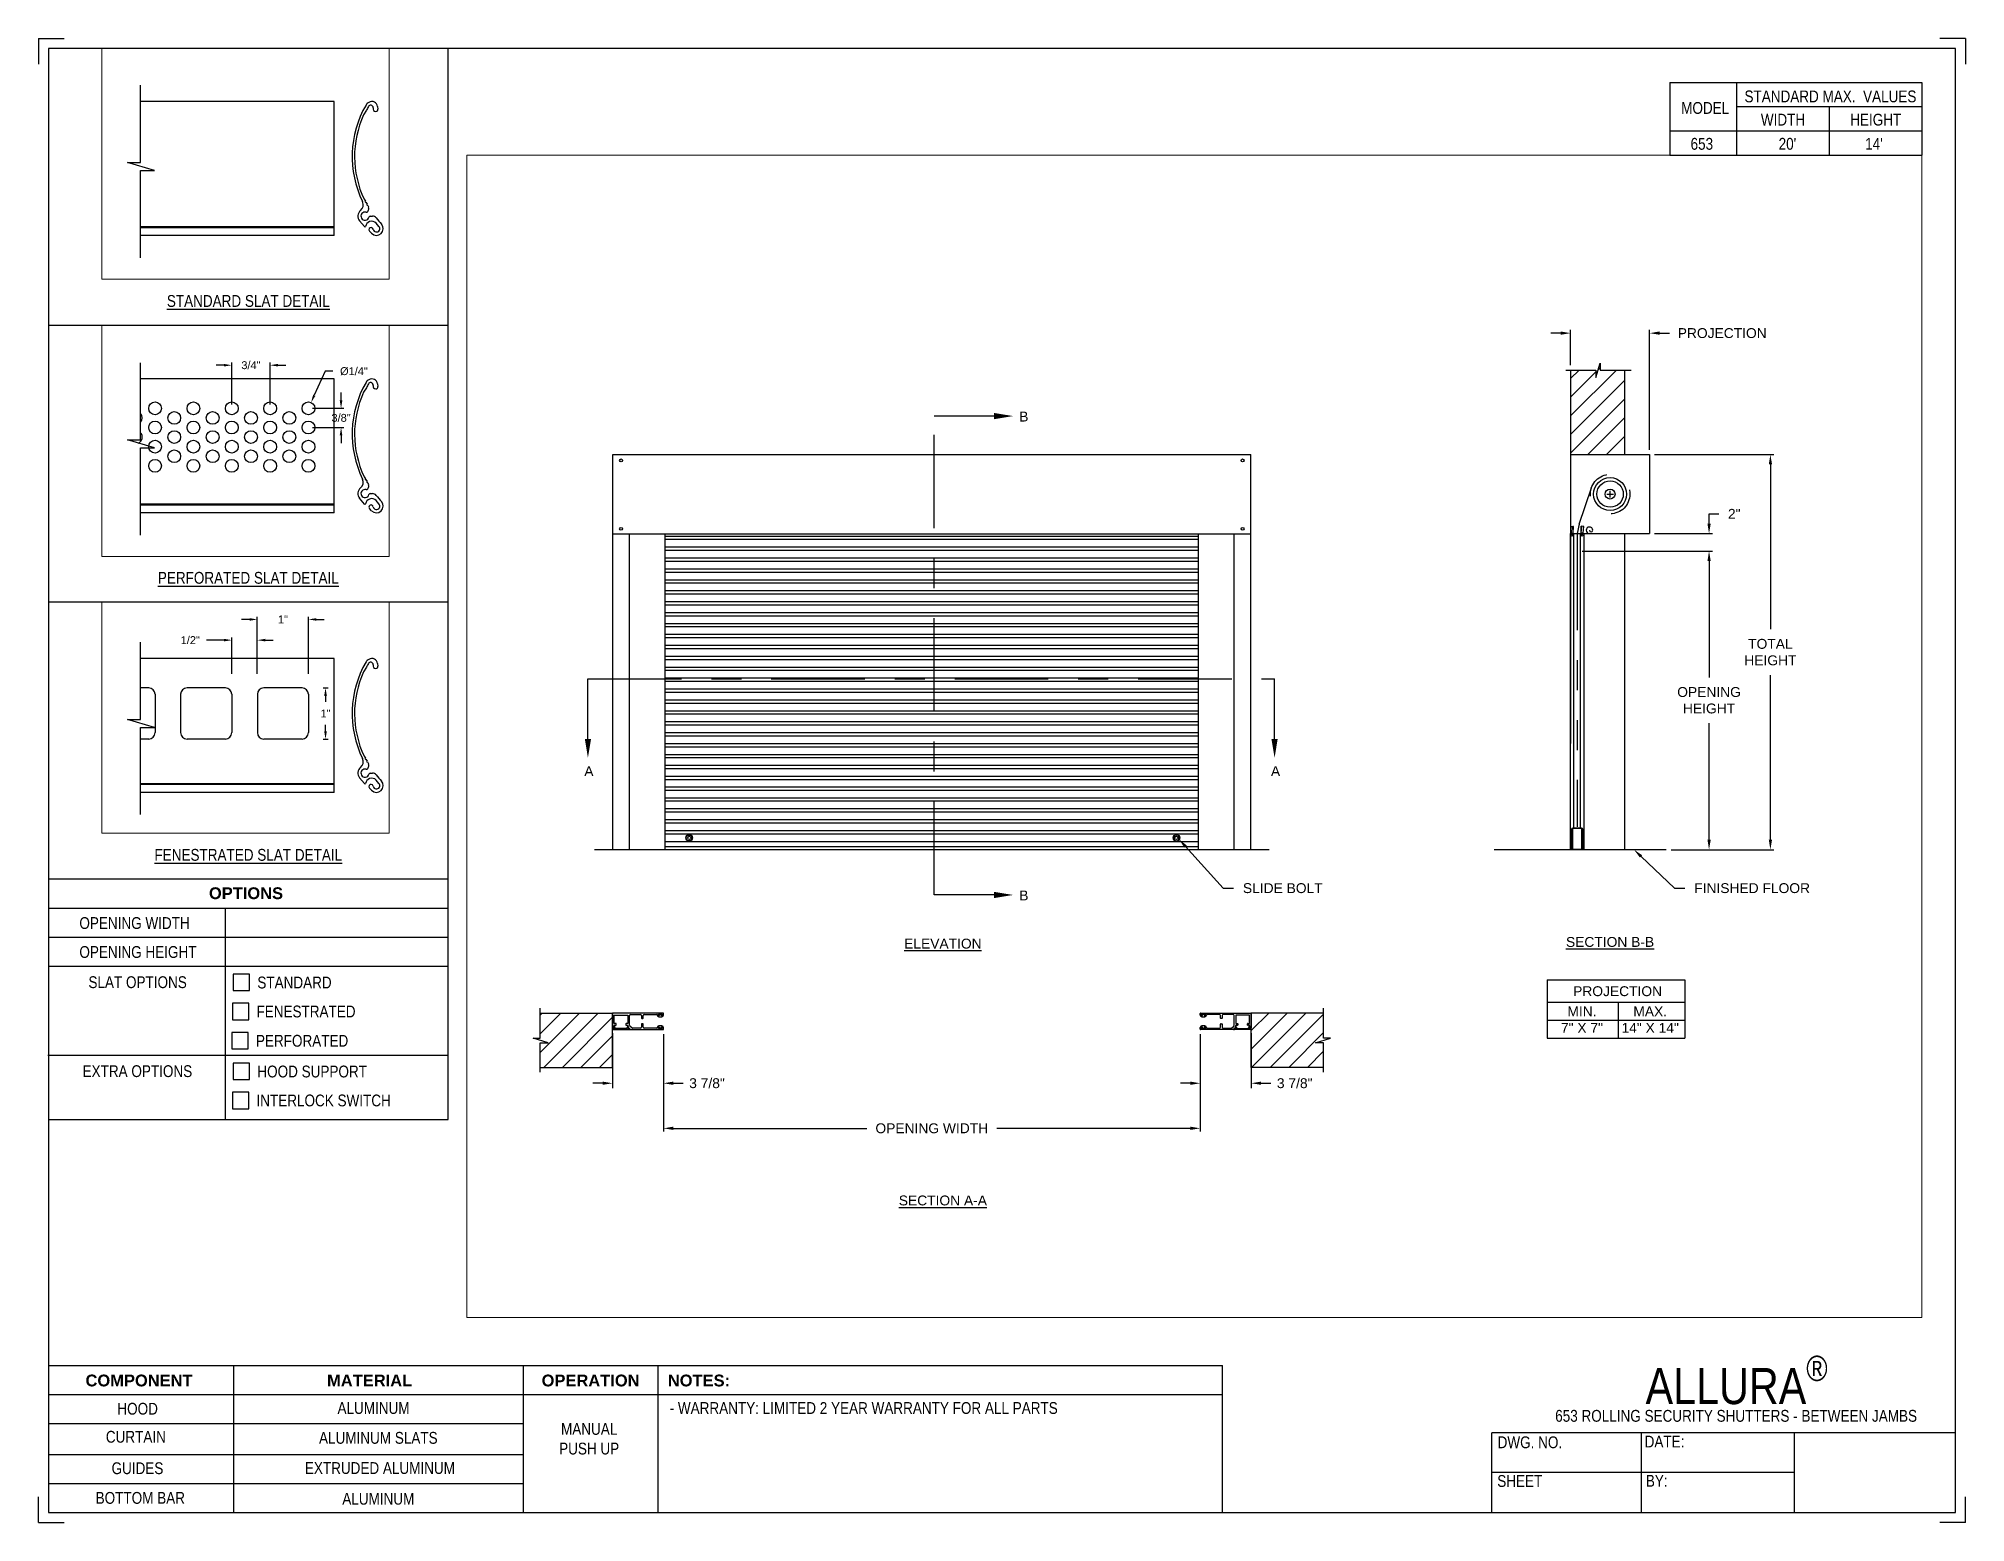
# Paper-space layout '653 PUSH UP' of a CAD drawing. Header units: inches. Extents: x 0.1 to 10.9, y 0.1 to 8.4.
# The model-space entities are those that its viewports show. They can reach past a viewport. Long polylines and large blocks are cut down to what shows.
import ezdxf
from ezdxf import colors
from ezdxf.entities.mleader import LeaderData, LeaderLine
from ezdxf.math import Vec2, Vec3

# ---------------------------------------------------------------- set-up
doc = ezdxf.new("R2010")
doc.units = ezdxf.units.IN
doc.header["$LTSCALE"] = 0.25
doc.header["$MEASUREMENT"] = 0
for name, pattern in [('CENTER', [2, 1.25, -0.25, 0.25, -0.25]), ('HIDDEN', [0.375, 0.25, -0.125]), ('PHANTOM', [2.5, 1.25, -0.25, 0.25, -0.25, 0.25, -0.25])]:
    doc.linetypes.add(name, pattern=pattern)
for name, color, linetype in [('ANNOTATIONS', 1, 'Continuous'), ('DETAILS', 4, 'Continuous'), ('PUSH UP', 7, 'Continuous'), ('SECTION CUTS', 6, 'CENTER'), ('TITLE BLOCK', 7, 'Continuous')]:
    doc.layers.add(name, color=color, linetype=linetype)
doc.styles.add('ARIAL', font='arial.ttf', dxfattribs={"height": 0.09375})
doc.styles.add('CADdetails-DIMENSIONS', font='ARIALN.TTF', dxfattribs={"height": 2.38})
doc.styles.add('ROMANS', font='Romans', dxfattribs={"height": 0.09375})
doc.styles.get("Standard").update_dxf_attribs({"font": 'romans.shx'})
doc.dimstyles.new('STANDARD$0', dxfattribs={"dimtxt": 0.09375, "dimasz": 0.09375, "dimexe": 0.03125, "dimexo": 0.046875, "dimgap": 0.09, "dimtad": 0, "dimtih": 1, "dimtoh": 1, "dimdec": 4, "dimzin": 0, "dimdsep": 46, "dimtxsty": 'ARIAL', "dimcen": 0.09, "dimadec": 0, "dimazin": 0, "dimtfac": 1, "dimtdec": 4, "dimtofl": 0, "dimtmove": 0, "dimatfit": 1, "dimfxl": 1, "dimtolj": 1, "dimtzin": 0, "dimarcsym": 0})
doc.dimstyles.new('STANDARD$3', dxfattribs={"dimtxt": 0.09375, "dimasz": 0.09375, "dimexe": 0.03125, "dimexo": 0.046875, "dimgap": 0.09, "dimtad": 0, "dimdec": 4, "dimzin": 0, "dimdsep": 46, "dimtxsty": 'ROMANS', "dimcen": 0.09, "dimadec": 0, "dimazin": 0, "dimtfac": 1, "dimtdec": 4, "dimtix": 1, "dimtofl": 0, "dimtmove": 0, "dimatfit": 3, "dimfxl": 1, "dimtolj": 1, "dimtzin": 0, "dimarcsym": 0})
pattern_1 = [(45, (-20.54456, 1.53988), (-0.08838835, 0.08838835), [])]

psp = doc.layouts.new('653 PUSH UP')

# ---------------------------------------------------------------- texts
at = {"layer": 'TITLE BLOCK', "attachment_point": 2, "style": 'CADdetails-DIMENSIONS'}
for s, width, insert, char_height in [('MODEL', 0.28815, (9.45, 8.068), 0.0664), ('STANDARD MAX.  VALUES', 1.75949, (10.155, 8.133), 0.06641), ('WIDTH', 0.42908, (9.888, 8.002), 0.0664), ('HEIGHT', 0.42908, (10.41, 8.002), 0.0664), ('\\pxqc;653', 0.29952, (9.431, 7.866), 0.0664)]:
    psp.add_mtext_dynamic_manual_height_columns(s, width=width, gutter_width=1.363, heights=[0], dxfattribs=dict(at, insert=insert, char_height=char_height))
at = {"layer": 'TITLE BLOCK', "style": 'CADdetails-DIMENSIONS'}
for s, insert, char_height, width, attachment_point in [("20'", (9.913, 7.866), 0.0664, 1.75949, 2), ("14'", (10.4, 7.866), 0.0664, 1.75949, 2), ('{\\LSTANDARD SLAT DETAIL}', (1.248, 6.981), 0.06641, 1.75949, 2), ('{\\LPERFORATED SLAT DETAIL}', (1.248, 5.422), 0.06641, 1.75949, 2), ('{\\LFENESTRATED SLAT DETAIL}', (1.248, 3.862), 0.06641, 1.75949, 2), ('{\\fArial|b1|i0|c0|p34;OPTIONS}', (1.235, 3.646), 0.06641, 1.75949, 2), ('OPENING WIDTH', (0.297, 3.478), 0.06641, 1.30693, 1), ('OPENING HEIGHT', (0.297, 3.315), 0.06641, 1.30693, 1), ('SLAT OPTIONS', (0.348, 3.145), 0.06641, 1.30693, 1), ('STANDARD', (1.299, 3.143), 0.0664, 1.23928, 1), ('FENESTRATED', (1.294, 2.98), 0.06641, 1.53035, 1), ('PERFORATED', (1.291, 2.815), 0.0664, 1.53035, 1), ('EXTRA OPTIONS', (0.315, 2.644), 0.06641, 1.30693, 1), ('HOOD SUPPORT', (1.299, 2.642), 0.06641, 1.23928, 1), ('INTERLOCK SWITCH', (1.294, 2.479), 0.06641, 1.53035, 1), ('\\A1;\\pxqc;ALLURA{\\H0.7x;\\S®^ ;}', (10.642, 1.008), 0.20312, 2.03069, 3), ('{\\fArial|b1|i0|c0|p34;COMPONENT}', (0.633, 0.902), 0.06641, 1.75949, 2), ('{\\fArial|b1|i0|c0|p34;MATERIAL}', (1.931, 0.902), 0.06641, 1.75949, 2), ('{\\fArial|b1|i0|c0|p34;OPERATION}', (3.175, 0.902), 0.06641, 1.75949, 2), ('{\\fArial|b1|i0|c0|p34;NOTES:}', (3.785, 0.902), 0.06641, 1.75949, 2), ('HOOD', (0.625, 0.743), 0.0664, 1.75949, 2), ('ALUMINUM', (1.953, 0.747), 0.0664, 1.75949, 2), ('\\pxql,t2;- WARRANTY: LIMITED 2 YEAR WARRANTY FOR ALL PARTS', (5.176, 0.747), 0.06641, 3.11182, 2), ('653 ROLLING SECURITY SHUTTERS - BETWEEN JAMBS', (9.624, 0.703), 0.06641, 2.79915, 2), ('CURTAIN', (0.615, 0.585), 0.0664, 1.75949, 2), ('ALUMINUM SLATS', (1.98, 0.579), 0.06641, 1.75949, 2), ('\\pxqc;\\PMANUAL PUSH UP', (3.167, 0.74), 0.06641, 0.40286, 2), ('DWG. NO.', (8.463, 0.554), 0.0664, 1.75949, 2), ('DATE:', (9.221, 0.558), 0.0664, 1.75949, 2), ('GUIDES', (0.624, 0.408), 0.0664, 1.75949, 2), ('EXTRUDED ALUMINUM', (1.989, 0.409), 0.06641, 1.75949, 2), ('SHEET', (8.406, 0.336), 0.0664, 1.75949, 2), ('BY:', (9.177, 0.337), 0.0664, 1.75949, 2), ('BOTTOM BAR', (0.64, 0.241), 0.0664, 1.75949, 2), ('ALUMINUM', (1.98, 0.236), 0.0664, 1.75949, 2)]:
    psp.add_mtext(s, dxfattribs=dict(at, insert=insert, char_height=char_height, width=width, attachment_point=attachment_point))

msp = doc.modelspace()

# ---------------------------------------------------------------- texts
at = {"layer": 'ANNOTATIONS', "char_height": 0.09375, "attachment_point": 2, "style": 'ARIAL'}
for s, insert, width in [('{\\LELEVATION}', (179.55534, 257.94019), 3.0834986), ('{\\LSECTION B-B}', (185.88675, 257.95615), 1.3823677), ('{\\LSECTION A-A}', (179.55534, 255.50236), 1.3823677)]:
    msp.add_mtext(s, dxfattribs=dict(at, insert=insert, width=width))
for s, width, insert in [('PROJECTION ', 1.7594917, (185.9582, 257.48874)), ('MIN.\\P7" X 7" ', 0.6711642, (185.62007, 257.29675)), ('MAX.\\P14" X 14"', 0.6567117, (186.2675, 257.29675))]:
    msp.add_mtext_dynamic_manual_height_columns(s, width=width, gutter_width=1.36268, heights=[0], dxfattribs=dict(at, insert=insert))
at = {"layer": 'SECTION CUTS', "style": 'ARIAL'}
for s, p in [('B', (180.27982, 262.8493)), ('A', (176.15249, 259.48367)), ('A', (182.66845, 259.48367)), ('B', (180.27982, 258.30357))]:
    msp.add_text(s, height=0.09375, dxfattribs=at).set_placement(p)

# ---------------------------------------------------------------- blocks, each defined once
blk = doc.blocks.new('*D5')
at = {"layer": 'ANNOTATIONS', "color": 0, "lineweight": -2, "transparency": 16777216}
for p, q in [((181.997, 257.035), (181.997, 256.521)), ((182.481, 257.044), (182.481, 256.521)), ((181.903, 256.568), (181.809, 256.568)), ((182.575, 256.568), (182.669, 256.568))]:
    blk.add_line(p, q, dxfattribs=at)
at = {"layer": 'ANNOTATIONS', "color": 0, "transparency": 16777216}
for points in [[(181.903, 256.584), (181.903, 256.553), (181.997, 256.568)], [(182.575, 256.584), (182.575, 256.553), (182.481, 256.568)]]:
    blk.add_solid(points, dxfattribs=at)
at = {"layer": 'defpoints', "color": 0, "transparency": 16777216}
for p in [(181.997, 257.082), (182.481, 257.091), (182.481, 256.568)]:
    blk.add_point(p, dxfattribs=at)
at = {"layer": 'ANNOTATIONS', "color": 0, "transparency": 16777216, "insert": (182.894, 256.568), "char_height": 0.0938, "attachment_point": 5, "style": 'ARIAL'}
blk.add_mtext('\\A1;3 7/8"', dxfattribs=at)
blk = doc.blocks.new('*D6')
at = {"layer": 'ANNOTATIONS', "color": 0, "lineweight": -2, "transparency": 16777216}
for p, q in [((176.42, 257.044), (176.42, 256.521)), ((176.904, 257.035), (176.904, 256.521)), ((176.326, 256.568), (176.232, 256.568)), ((176.998, 256.568), (177.092, 256.568))]:
    blk.add_line(p, q, dxfattribs=at)
at = {"layer": 'ANNOTATIONS', "color": 0, "transparency": 16777216}
for points in [[(176.326, 256.584), (176.326, 256.553), (176.42, 256.568)], [(176.998, 256.584), (176.998, 256.553), (176.904, 256.568)]]:
    blk.add_solid(points, dxfattribs=at)
at = {"layer": 'defpoints', "color": 0, "transparency": 16777216}
for p in [(176.42, 257.091), (176.904, 257.082), (176.904, 256.568)]:
    blk.add_point(p, dxfattribs=at)
at = {"layer": 'ANNOTATIONS', "color": 0, "transparency": 16777216, "insert": (177.317, 256.568), "char_height": 0.0938, "attachment_point": 5, "style": 'ARIAL'}
blk.add_mtext('\\A1;3 7/8"', dxfattribs=at)
blk = doc.blocks.new('*D7')
at = {"layer": 'ANNOTATIONS', "color": 0, "lineweight": -2, "transparency": 16777216}
for p, q in [((185.418, 263.688), (185.325, 263.688)), ((185.512, 263.384), (185.512, 263.72)), ((186.262, 262.582), (186.262, 263.72)), ((186.356, 263.688), (186.45, 263.688))]:
    blk.add_line(p, q, dxfattribs=at)
at = {"layer": 'ANNOTATIONS', "color": 0, "transparency": 16777216}
for points in [[(185.418, 263.704), (185.418, 263.673), (185.512, 263.688)], [(186.356, 263.704), (186.356, 263.673), (186.262, 263.688)]]:
    blk.add_solid(points, dxfattribs=at)
at = {"layer": 'defpoints', "color": 0, "transparency": 16777216}
for p in [(186.262, 263.688), (185.512, 263.337), (186.262, 262.535)]:
    blk.add_point(p, dxfattribs=at)
at = {"layer": 'ANNOTATIONS', "color": 0, "transparency": 16777216, "insert": (186.951, 263.688), "char_height": 0.09375, "attachment_point": 5, "style": 'ARIAL'}
blk.add_mtext('\\A1;PROJECTION', dxfattribs=at)
blk = doc.blocks.new('*D8')
at = {"layer": 'ANNOTATIONS', "color": 0, "lineweight": -2, "transparency": 16777216}
for p, q in [((185.622, 261.62), (186.858, 261.62)), ((186.826, 261.526), (186.826, 260.42)), ((186.826, 258.879), (186.826, 259.985)), ((186.465, 258.785), (186.858, 258.785))]:
    blk.add_line(p, q, dxfattribs=at)
at = {"layer": 'ANNOTATIONS', "color": 0, "transparency": 16777216}
for points in [[(186.811, 261.526), (186.842, 261.526), (186.826, 261.62)], [(186.811, 258.879), (186.842, 258.879), (186.826, 258.785)]]:
    blk.add_solid(points, dxfattribs=at)
at = {"layer": 'defpoints', "color": 0, "transparency": 16777216}
for p in [(185.575, 261.62), (186.826, 261.62), (186.418, 258.785)]:
    blk.add_point(p, dxfattribs=at)
at = {"layer": 'ANNOTATIONS', "color": 0, "transparency": 16777216, "insert": (186.826, 260.203), "char_height": 0.09375, "attachment_point": 5, "style": 'ARIAL'}
blk.add_mtext('\\A1;OPENING \\PHEIGHT', dxfattribs=at)
blk = doc.blocks.new('*D9')
at = {"layer": 'ANNOTATIONS', "color": 0, "lineweight": -2, "transparency": 16777216}
for p, q in [((186.309, 262.535), (187.44, 262.535)), ((187.408, 262.442), (187.408, 260.878)), ((187.408, 258.879), (187.408, 260.443)), ((186.465, 258.785), (187.44, 258.785))]:
    blk.add_line(p, q, dxfattribs=at)
at = {"layer": 'ANNOTATIONS', "color": 0, "transparency": 16777216}
for points in [[(187.393, 262.442), (187.424, 262.442), (187.408, 262.535)], [(187.393, 258.879), (187.424, 258.879), (187.408, 258.785)]]:
    blk.add_solid(points, dxfattribs=at)
at = {"layer": 'defpoints', "color": 0, "transparency": 16777216}
for p in [(186.262, 262.535), (186.418, 258.785), (187.408, 258.785)]:
    blk.add_point(p, dxfattribs=at)
at = {"layer": 'ANNOTATIONS', "color": 0, "transparency": 16777216, "insert": (187.408, 260.66), "char_height": 0.0938, "attachment_point": 5, "style": 'ARIAL'}
blk.add_mtext('\\A1;TOTAL\\PHEIGHT', dxfattribs=at)
blk = doc.blocks.new('*D10')
at = {"layer": 'ANNOTATIONS', "color": 0, "lineweight": -2, "transparency": 16777216}
for p, q in [((186.826, 261.879), (186.826, 261.973)), ((186.826, 261.973), (186.92, 261.973)), ((186.309, 261.785), (186.858, 261.785)), ((186.309, 261.62), (186.858, 261.62)), ((186.826, 261.526), (186.826, 261.432))]:
    blk.add_line(p, q, dxfattribs=at)
at = {"layer": 'ANNOTATIONS', "color": 0, "transparency": 16777216}
for points in [[(186.811, 261.879), (186.842, 261.879), (186.826, 261.785)], [(186.811, 261.526), (186.842, 261.526), (186.826, 261.62)]]:
    blk.add_solid(points, dxfattribs=at)
at = {"layer": 'defpoints', "color": 0, "transparency": 16777216}
for p in [(186.262, 261.785), (186.262, 261.62), (186.826, 261.62)]:
    blk.add_point(p, dxfattribs=at)
at = {"layer": 'ANNOTATIONS', "color": 0, "transparency": 16777216, "insert": (187.065, 261.973), "char_height": 0.0938, "attachment_point": 5, "style": 'ARIAL'}
blk.add_mtext('\\A1;2"', dxfattribs=at)
blk = doc.blocks.new('*D11')
at = {"layer": 'ANNOTATIONS', "color": 0, "lineweight": -2, "transparency": 16777216}
for p, q in [((176.904, 256.521), (176.904, 256.109)), ((181.997, 256.521), (181.997, 256.109)), ((176.998, 256.14), (178.834, 256.14)), ((181.903, 256.14), (180.067, 256.14))]:
    blk.add_line(p, q, dxfattribs=at)
at = {"layer": 'ANNOTATIONS', "color": 0, "transparency": 16777216}
for points in [[(176.998, 256.156), (176.998, 256.125), (176.904, 256.14)], [(181.903, 256.156), (181.903, 256.125), (181.997, 256.14)]]:
    blk.add_solid(points, dxfattribs=at)
at = {"layer": 'defpoints', "color": 0, "transparency": 16777216}
for p in [(176.904, 256.568), (181.997, 256.568), (181.997, 256.14)]:
    blk.add_point(p, dxfattribs=at)
at = {"layer": 'ANNOTATIONS', "color": 0, "transparency": 16777216, "insert": (179.45, 256.14), "char_height": 0.09375, "attachment_point": 5, "style": 'ARIAL'}
blk.add_mtext('\\A1;OPENING WIDTH', dxfattribs=at)
blk = doc.blocks.new('*D41')
at = {"layer": 'ANNOTATIONS', "color": 0, "lineweight": -2, "transparency": 16777216}
for p, q in [((172.83, 258.531), (172.702, 258.245)), ((172.924, 258.531), (172.83, 258.531))]:
    blk.add_line(p, q, dxfattribs=at)
at = {"layer": 'ANNOTATIONS', "color": 0, "transparency": 16777216}
blk.add_solid([(172.688, 258.251), (172.716, 258.239), (172.664, 258.159)], dxfattribs=at)
at = {"layer": 'defpoints', "color": 0, "transparency": 16777216}
for p in [(172.602, 258.02), (172.664, 258.159)]:
    blk.add_point(p, dxfattribs=at)
at = {"layer": 'ANNOTATIONS', "color": 0, "transparency": 16777216, "insert": (173.174, 258.531), "char_height": 0.09375, "attachment_point": 5, "style": 'ARIAL'}
blk.add_mtext('\\A1;%%C1/4"', dxfattribs=at)
blk = doc.blocks.new('*D42')
at = {"layer": 'ANNOTATIONS', "color": 0, "lineweight": -2, "transparency": 16777216}
for p, q in [((171.626, 258.603), (171.533, 258.603)), ((171.72, 258.137), (171.72, 258.635)), ((172.176, 258.137), (172.176, 258.635)), ((172.27, 258.603), (172.364, 258.603))]:
    blk.add_line(p, q, dxfattribs=at)
at = {"layer": 'ANNOTATIONS', "color": 0, "transparency": 16777216}
for points in [[(171.626, 258.619), (171.626, 258.588), (171.72, 258.603)], [(172.27, 258.619), (172.27, 258.588), (172.176, 258.603)]]:
    blk.add_solid(points, dxfattribs=at)
at = {"layer": 'defpoints', "color": 0, "transparency": 16777216}
for p in [(171.72, 258.603), (171.72, 258.09), (172.176, 258.09)]:
    blk.add_point(p, dxfattribs=at)
at = {"layer": 'ANNOTATIONS', "color": 0, "transparency": 16777216, "insert": (171.948, 258.603), "char_height": 0.0938, "attachment_point": 5, "style": 'ARIAL'}
blk.add_mtext('\\A1;3/4"', dxfattribs=at)
blk = doc.blocks.new('*D43')
at = {"layer": 'ANNOTATIONS', "color": 0, "lineweight": -2, "transparency": 16777216}
for p, q in [((173.021, 258.184), (173.021, 258.277)), ((172.68, 258.09), (173.052, 258.09)), ((172.68, 257.862), (173.052, 257.862)), ((173.021, 257.768), (173.021, 257.674))]:
    blk.add_line(p, q, dxfattribs=at)
at = {"layer": 'ANNOTATIONS', "color": 0, "transparency": 16777216}
for points in [[(173.005, 258.184), (173.036, 258.184), (173.021, 258.09)], [(173.005, 257.768), (173.036, 257.768), (173.021, 257.862)]]:
    blk.add_solid(points, dxfattribs=at)
at = {"layer": 'defpoints', "color": 0, "transparency": 16777216}
for p in [(172.633, 258.09), (172.633, 257.862), (173.021, 257.862)]:
    blk.add_point(p, dxfattribs=at)
at = {"layer": 'ANNOTATIONS', "color": 0, "transparency": 16777216, "insert": (173.021, 257.976), "char_height": 0.0938, "attachment_point": 5, "style": 'ARIAL'}
blk.add_mtext('\\A1;3/8"', dxfattribs=at)
blk = doc.blocks.new('*D44')
at = {"layer": 'ANNOTATIONS', "color": 0, "lineweight": -2, "transparency": 16777216}
for p, q in [((171.72, 260.884), (171.72, 261.317)), ((172.024, 260.884), (172.024, 261.317)), ((171.626, 261.286), (171.42, 261.286)), ((172.118, 261.286), (172.212, 261.286))]:
    blk.add_line(p, q, dxfattribs=at)
at = {"layer": 'ANNOTATIONS', "color": 0, "transparency": 16777216}
for points in [[(171.626, 261.302), (171.626, 261.271), (171.72, 261.286)], [(172.118, 261.302), (172.118, 261.271), (172.024, 261.286)]]:
    blk.add_solid(points, dxfattribs=at)
at = {"layer": 'defpoints', "color": 0, "transparency": 16777216}
for p in [(172.024, 261.286), (171.72, 260.837), (172.024, 260.837)]:
    blk.add_point(p, dxfattribs=at)
at = {"layer": 'ANNOTATIONS', "color": 0, "transparency": 16777216, "insert": (171.226, 261.286), "char_height": 0.0938, "attachment_point": 5, "style": 'ARIAL'}
blk.add_mtext('\\A1;1/2"', dxfattribs=at)
blk = doc.blocks.new('*D45')
at = {"layer": 'ANNOTATIONS', "color": 0, "lineweight": -2, "transparency": 16777216}
for p, q in [((172.808, 260.717), (172.867, 260.717)), ((172.836, 260.623), (172.836, 260.55)), ((172.836, 260.202), (172.836, 260.276)), ((172.808, 260.109), (172.867, 260.109))]:
    blk.add_line(p, q, dxfattribs=at)
at = {"layer": 'ANNOTATIONS', "color": 0, "transparency": 16777216}
for points in [[(172.82, 260.623), (172.852, 260.623), (172.836, 260.717)], [(172.82, 260.202), (172.852, 260.202), (172.836, 260.109)]]:
    blk.add_solid(points, dxfattribs=at)
at = {"layer": 'defpoints', "color": 0, "transparency": 16777216}
for p in [(172.761, 260.717), (172.761, 260.109), (172.836, 260.109)]:
    blk.add_point(p, dxfattribs=at)
at = {"layer": 'ANNOTATIONS', "color": 0, "transparency": 16777216, "insert": (172.836, 260.413), "char_height": 0.0938, "attachment_point": 5, "style": 'ARIAL'}
blk.add_mtext('\\A1;1"', dxfattribs=at)
blk = doc.blocks.new('*D46')
at = {"layer": 'ANNOTATIONS', "color": 0, "lineweight": -2, "transparency": 16777216}
for p, q in [((171.931, 261.533), (171.837, 261.533)), ((172.024, 260.884), (172.024, 261.564)), ((172.633, 260.884), (172.633, 261.564)), ((172.727, 261.533), (172.82, 261.533))]:
    blk.add_line(p, q, dxfattribs=at)
at = {"layer": 'ANNOTATIONS', "color": 0, "transparency": 16777216}
for points in [[(171.931, 261.548), (171.931, 261.517), (172.024, 261.533)], [(172.727, 261.548), (172.727, 261.517), (172.633, 261.533)]]:
    blk.add_solid(points, dxfattribs=at)
at = {"layer": 'defpoints', "color": 0, "transparency": 16777216}
for p in [(172.633, 261.533), (172.024, 260.837), (172.633, 260.837)]:
    blk.add_point(p, dxfattribs=at)
at = {"layer": 'ANNOTATIONS', "color": 0, "transparency": 16777216, "insert": (172.329, 261.533), "char_height": 0.0938, "attachment_point": 5, "style": 'ARIAL'}
blk.add_mtext('\\A1;1"', dxfattribs=at)

# ---------------------------------------------------------------- dimensions: what is measured, and where the dimension line sits
at = {"layer": 'ANNOTATIONS'}
for base, p1, p2, text, picture, middle in [((186.26216, 263.68833), (185.51216, 263.33732), (186.26216, 262.53544), 'PROJECTION', '*D7', (186.95127, 263.68833)), ((181.99667, 256.14036), (176.90417, 256.56818), (181.99667, 256.56818), 'OPENING WIDTH', '*D11', (179.45042, 256.14036))]:
    dim = msp.add_linear_dim(base=base, p1=p1, p2=p2, text=text, dimstyle='STANDARD$0', dxfattribs=at)
    dim.commit()
    dim.dimension.update_dxf_attribs({"geometry": picture, "text_midpoint": middle})
for base, p1, p2, text, picture, middle in [((187.40847, 258.78544), (186.26216, 262.53544), (186.41841, 258.78544), 'TOTAL\\PHEIGHT', '*D9', (187.40847, 260.66044)), ((186.82635, 261.61964), (186.26216, 261.78544), (186.26216, 261.61964), '2"', '*D10', (187.06478, 261.97294))]:
    dim = msp.add_linear_dim(base=base, p1=p1, p2=p2, angle=90, text=text, dimstyle='STANDARD$0', dxfattribs=at)
    dim.commit()
    dim.dimension.update_dxf_attribs({"geometry": picture, "text_midpoint": middle, "dimtype": 160})
for base, p1, p2, text, override, picture, middle in [((172.63284, 261.53256), (172.02432, 260.83713), (172.63284, 260.83713), '1"', {"dimlunit": 4, "dimarcsym": 1}, '*D46', (172.32858, 261.53256)), ((171.72007, 258.60334), (172.17645, 258.08989), (171.72007, 258.08989), '3/4"', {"dimtih": 1, "dimtoh": 1, "dimlunit": 4, "dimpost": '', "dimtxsty": 'ARIAL', "dimarcsym": 1}, '*D42', (171.94826, 258.60334)), ((176.90417, 256.56818), (176.41984, 257.09055), (176.90417, 257.0818), '3 7/8"', {"dimexe": 0.046875, "dimgap": 0.0625, "dimlunit": 4, "dimtxsty": 'ARIAL', "dimcen": 0.089844, "dimatfit": 0, "dimfxl": 0.18, "dimfrac": 2}, '*D6', (177.31724, 256.56818)), ((182.481, 256.56818), (181.99667, 257.0818), (182.481, 257.09055), '3 7/8"', {"dimexe": 0.046875, "dimgap": 0.0625, "dimlunit": 4, "dimtxsty": 'ARIAL', "dimcen": 0.089844, "dimatfit": 0, "dimfxl": 0.18, "dimfrac": 2}, '*D5', (182.89408, 256.56818))]:
    dim = msp.add_linear_dim(base=base, p1=p1, p2=p2, text=text, dimstyle='STANDARD$0', override=override, dxfattribs=at)
    dim.commit()
    dim.dimension.update_dxf_attribs({"geometry": picture, "text_midpoint": middle})
dim = msp.add_linear_dim(base=(186.82635, 261.61964), p1=(186.41841, 258.78544), p2=(185.57466, 261.61964), angle=90, text='OPENING \\PHEIGHT', dimstyle='STANDARD$0', dxfattribs=at)
dim.commit()
dim.dimension.update_dxf_attribs({"geometry": '*D8', "text_midpoint": (186.82635, 260.20254)})
dim = msp.add_linear_dim(base=(172.02432, 261.28619), p1=(171.72007, 260.83713), p2=(172.02432, 260.83713), text='1/2"', dimstyle='STANDARD$0', override={"dimlunit": 4, "dimarcsym": 1}, dxfattribs=at)
dim.commit()
dim.dimension.update_dxf_attribs({"geometry": '*D44', "text_midpoint": (171.22608, 261.28619), "dimtype": 160})
for base, p1, p2, text, override, picture, middle in [((172.83598, 260.10867), (172.76106, 260.71718), (172.76106, 260.10867), '1"', {"dimlunit": 4, "dimarcsym": 1}, '*D45', (172.83598, 260.41293)), ((173.02051, 257.8617), (172.63284, 258.08989), (172.63284, 257.8617), '3/8"', {"dimtih": 1, "dimtoh": 1, "dimlunit": 4, "dimtxsty": 'ARIAL', "dimtix": 0, "dimarcsym": 1}, '*D43', (173.02051, 257.97579))]:
    dim = msp.add_linear_dim(base=base, p1=p1, p2=p2, angle=90, text=text, dimstyle='STANDARD$0', override=override, dxfattribs=at)
    dim.commit()
    dim.dimension.update_dxf_attribs({"geometry": picture, "text_midpoint": middle, "dimtype": 160})
dim = msp.add_diameter_dim_2p(p1=(172.60177, 258.02046), p2=(172.66391, 258.15932), text='%%C1/4"', dimstyle='STANDARD$3', override={"dimtih": 1, "dimtoh": 1, "dimlunit": 4, "dimtxsty": 'ARIAL', "dimcen": 0, "dimarcsym": 1}, dxfattribs=at)
dim.commit()
dim.dimension.update_dxf_attribs({"geometry": '*D41', "text_midpoint": (173.17351, 258.53107), "dimtype": 163})

# ---------------------------------------------------------------- hatches: boundary and pattern name
at = {"layer": 'PUSH UP', "linetype": 'Continuous'}
h = msp.add_hatch(dxfattribs=at)
h.set_pattern_fill('ANSI31', color=256, style=0)
h.set_pattern_definition([(45, (-19.41087, 1.23434), (-0.088388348, 0.088388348), [])])
h.paths.add_polyline_path([(186.02778, 263.80257), (186.02778, 263.33732), (185.79129, 263.33732), (185.79129, 263.40197), (185.75287, 263.26862), (185.75287, 263.33732), (185.51216, 263.33732), (185.51216, 263.98686)])
h.paths.add_polyline_path([(185.51216, 263.98686), (185.51216, 262.53544), (186.02778, 262.53544), (186.02778, 263.78881), (186.02778, 263.80257)])
at = {"layer": 'PUSH UP'}
h = msp.add_hatch(dxfattribs=at)
h.set_pattern_fill('ANSI31', color=256, style=0)
h.set_pattern_definition(pattern_1)
h.paths.add_polyline_path([(176.41982, 257.23428), (175.73232, 257.23428), (175.73232, 256.99708), (175.66821, 256.99708), (175.81028, 256.95018), (175.73232, 256.95018), (175.73232, 256.71866), (176.41982, 256.71866), (176.41982, 256.88116)])
at = {"layer": 'PUSH UP', "linetype": 'Continuous'}
h = msp.add_hatch(dxfattribs=at)
h.set_pattern_fill('ANSI31', color=256, scale=0.499954, angle=90, style=0)
h.set_pattern_definition([(45, (183.145093, 252.82336), (0.04419013, -0.04419013), [])])
edge = h.paths.add_edge_path(flags=0)
edge.add_arc((176.44734, 257.10469), 0.00937, 485.092719, 612.895365)
edge.add_arc((176.44421, 257.09454), 0.00125, 360, 432.895365, ccw=False)
edge.add_line((176.44546, 257.09454), (176.44546, 257.0893))
edge.add_arc((176.44796, 257.0893), 0.0025, 180, 270)
edge.add_line((176.44796, 257.0868), (176.5542, 257.0868))
edge.add_arc((176.5542, 257.0893), 0.0025, 270, 360)
edge.add_line((176.5567, 257.0893), (176.5567, 257.09454))
edge.add_arc((176.55795, 257.09454), 0.00125, 107.104635, 180, ccw=False)
edge.add_arc((176.55483, 257.10469), 0.00937, 287.104635, 414.907281)
edge.add_arc((176.56202, 257.11492), 0.00312, 54.907281, 234.907281, ccw=False)
edge.add_arc((176.55483, 257.10469), 0.01562, 303.748989, 414.907281, ccw=False)
edge.add_arc((176.5642, 257.09066), 0.00125, 483.748989, 540)
edge.add_line((176.56295, 257.09066), (176.56295, 257.0893))
edge.add_arc((176.56545, 257.0893), 0.0025, 180, 270)
edge.add_line((176.56545, 257.0868), (176.57858, 257.0868))
edge.add_arc((176.57858, 257.08555), 0.00125, 360, 450, ccw=False)
edge.add_line((176.57983, 257.08555), (176.57983, 257.0793))
edge.add_arc((176.57858, 257.0793), 0.00125, 270, 360, ccw=False)
edge.add_line((176.57858, 257.07805), (176.42359, 257.07805))
edge.add_arc((176.42359, 257.0793), 0.00125, 180, 270, ccw=False)
edge.add_line((176.42234, 257.0793), (176.42234, 257.08555))
edge.add_arc((176.42359, 257.08555), 0.00125, 450, 540, ccw=False)
edge.add_line((176.42359, 257.0868), (176.43672, 257.0868))
edge.add_arc((176.43672, 257.0893), 0.0025, 270, 360)
edge.add_line((176.43922, 257.0893), (176.43922, 257.09066))
edge.add_arc((176.43797, 257.09066), 0.00125, 360, 416.251011)
edge.add_arc((176.44734, 257.10469), 0.01562, 125.092719, 236.251011, ccw=False)
edge.add_arc((176.44015, 257.11492), 0.00312, 305.092719, 485.092719, ccw=False)
at = {"layer": 'PUSH UP'}
h = msp.add_hatch(dxfattribs=at)
h.set_pattern_fill('ANSI31', color=256, style=0)
h.set_pattern_definition(pattern_1)
h.paths.add_polyline_path([(183.23261, 256.99708), (183.1685, 256.99708), (183.1685, 257.23428), (182.481, 257.23428), (182.481, 256.71866), (182.49918, 256.71866), (183.1685, 256.71866), (183.1685, 256.95018), (183.09054, 256.95018)])

# ---------------------------------------------------------------- linework, layer by layer
at = {"layer": 'ANNOTATIONS'}
for p, q in [((185.2895, 257.54817), (185.2895, 256.9968)), ((185.2895, 257.54817), (186.59727, 257.54817)), ((186.59727, 257.54817), (186.59727, 256.9968)), ((185.2895, 257.3367), (186.59727, 257.3367)), ((185.96236, 257.3367), (185.96236, 256.9968)), ((185.2895, 257.16675), (186.59727, 257.16675)), ((176.90417, 257.03492), (176.90417, 256.5213)), ((181.99667, 257.03492), (181.99667, 256.5213)), ((185.2895, 256.9968), (186.59727, 256.9968))]:
    msp.add_line(p, q, dxfattribs=at)
for points in [[(176.99792, 256.5838), (176.99792, 256.55255), (176.90417, 256.56818)], [(181.90292, 256.5838), (181.90292, 256.55255), (181.99667, 256.56818)]]:
    msp.add_solid(points, dxfattribs=at)
at = {"layer": 'DETAILS', "linetype": 'Continuous'}
for p, q in [((170.63418, 260.34139), (170.63418, 261.26152)), ((172.9371, 261.06769), (170.63418, 261.06769)), ((172.9371, 259.47338), (172.9371, 261.06769)), ((173.32229, 260.96311), (173.28943, 260.90906)), ((173.45553, 261.00962), (173.45993, 260.97811)), ((170.73123, 260.71718), (170.63418, 260.71718)), ((170.8073, 260.64112), (170.8073, 260.18473)), ((171.11155, 260.64112), (171.11155, 260.18473)), ((171.644, 260.71718), (171.18762, 260.71718)), ((171.72007, 260.64112), (171.72007, 260.18473)), ((172.02432, 260.64112), (172.02432, 260.18473)), ((172.55677, 260.71718), (172.10039, 260.71718)), ((172.63284, 260.64112), (172.63284, 260.18473)), ((170.8014, 260.24789), (170.4768, 260.34139)), ((170.4768, 260.34139), (170.63418, 260.34139)), ((170.63418, 259.20865), (170.63418, 260.24789)), ((170.63418, 260.24789), (170.8014, 260.24789)), ((170.73123, 260.10867), (170.63418, 260.10867)), ((171.644, 260.10867), (171.18762, 260.10867)), ((172.55677, 260.10867), (172.10039, 260.10867)), ((173.29541, 259.90348), (173.31011, 259.87975)), ((173.31613, 259.87002), (173.33083, 259.84629)), ((173.33083, 259.84629), (173.33115, 259.84569)), ((173.36896, 259.70331), (173.39403, 259.70331)), ((172.9371, 259.57695), (170.63418, 259.57695)), ((172.9371, 259.566), (170.63418, 259.566)), ((173.30061, 259.57876), (173.24113, 259.64691)), ((173.38452, 259.49862), (173.35874, 259.52531)), ((173.47227, 259.58056), (173.43843, 259.61934)), ((172.9371, 259.47338), (170.63418, 259.47338)), ((170.63418, 257.71349), (170.63418, 258.63362)), ((172.9371, 258.43979), (170.63418, 258.43979)), ((172.9371, 256.84548), (172.9371, 258.43979)), ((173.45553, 258.38172), (173.45993, 258.35021)), ((173.32229, 258.33521), (173.28943, 258.28116)), ((170.8014, 257.61998), (170.4768, 257.71349)), ((170.4768, 257.71349), (170.63418, 257.71349)), ((170.63418, 256.58075), (170.63418, 257.61998)), ((170.63418, 257.61998), (170.8014, 257.61998)), ((173.29541, 257.27558), (173.31011, 257.25185)), ((173.31613, 257.24212), (173.33083, 257.21839)), ((173.33083, 257.21839), (173.33115, 257.21779)), ((172.9371, 256.94905), (170.63418, 256.94905)), ((172.9371, 256.9381), (170.63418, 256.9381)), ((173.30061, 256.95086), (173.24113, 257.01901)), ((173.36896, 257.07541), (173.39403, 257.07541)), ((173.47227, 256.95266), (173.43843, 256.99144)), ((172.9371, 256.84548), (170.63418, 256.84548)), ((173.38452, 256.87072), (173.35874, 256.8974)), ((170.63418, 254.93526), (170.63418, 255.85539)), ((172.9371, 255.66156), (170.63418, 255.66156)), ((172.9371, 254.06725), (172.9371, 255.66156)), ((173.32229, 255.55698), (173.28943, 255.50294)), ((173.45553, 255.6035), (173.45993, 255.57198)), ((170.8014, 254.84176), (170.4768, 254.93526)), ((170.4768, 254.93526), (170.63418, 254.93526)), ((170.63418, 253.80253), (170.63418, 254.84176)), ((170.63418, 254.84176), (170.8014, 254.84176)), ((173.29541, 254.49735), (173.31011, 254.47362)), ((173.31613, 254.4639), (173.33083, 254.44016)), ((173.33083, 254.44016), (173.33115, 254.43957)), ((173.30061, 254.17264), (173.24113, 254.24078)), ((173.36896, 254.29719), (173.39403, 254.29719)), ((173.47227, 254.17443), (173.43843, 254.21321)), ((172.9371, 254.17082), (170.63418, 254.17082)), ((172.9371, 254.15987), (170.63418, 254.15987)), ((172.9371, 254.06725), (170.63418, 254.06725)), ((173.38452, 254.09249), (173.35874, 254.11918))]:
    msp.add_line(p, q, dxfattribs=at)
for centre in [(170.8073, 258.08989), (171.03549, 257.97579), (171.26368, 258.08989), (171.49187, 257.97579), (171.72007, 258.08989), (171.94826, 257.97579), (172.17645, 258.08989), (172.40465, 257.97579), (172.63284, 258.08989), (170.8073, 257.8617), (171.26368, 257.8617), (171.72007, 257.8617), (172.17645, 257.8617), (172.63284, 257.8617), (170.8073, 257.6335), (171.03549, 257.7476), (171.26368, 257.6335), (171.49187, 257.7476), (171.72007, 257.6335), (171.94826, 257.7476), (172.17645, 257.6335), (172.40465, 257.7476), (172.63284, 257.6335), (170.8073, 257.40531), (171.03549, 257.51941), (171.26368, 257.40531), (171.49187, 257.51941), (171.72007, 257.40531), (171.94826, 257.51941), (172.17645, 257.40531), (172.40465, 257.51941), (172.63284, 257.40531)]:
    msp.add_circle(centre, 0.07606, dxfattribs=at)
for centre, radius, start, end in [((174.37362, 260.41271), 1.22101, 149.83878, 206.076167), ((173.38631, 260.98487), 0.0799, 114.912939, 148.862898), ((174.37362, 260.41271), 1.1867, 149.83878, 152.36675), ((173.37726, 260.9917), 0.03431, 90, 149.83878), ((173.38869, 261.00028), 0.06748, 7.957448, 122.281332), ((173.37325, 260.9977), 0.0286, 346.599528, 81.946209), ((173.43445, 260.98313), 0.03431, 166.599528, 270), ((173.43445, 260.97455), 0.02574, 270, 7.957448), ((174.37362, 260.41271), 1.19242, 155.40119, 205.280779), ((170.73123, 260.64112), 0.07606, 0, 90), ((171.18762, 260.64112), 0.07606, 90, 180), ((171.644, 260.64112), 0.07606, 0, 90), ((172.10039, 260.64112), 0.07606, 90, 180), ((172.55677, 260.64112), 0.07606, 0, 90), ((170.73123, 260.18473), 0.07606, 270, 0), ((171.18762, 260.18473), 0.07606, 180, 270), ((171.644, 260.18473), 0.07606, 270, 0), ((172.10039, 260.18473), 0.07606, 180, 270), ((172.55677, 260.18473), 0.07606, 270, 0), ((173.19985, 259.83828), 0.08579, 308.124486, 26.076167), ((173.31312, 259.87489), 0.00572, 121.770212, 301.770212), ((173.3342, 259.84085), 0.00572, 122.156112, 295.480049), ((173.30577, 259.70331), 0.08579, 128.124486, 221.111042), ((173.30577, 259.70331), 0.04833, 73.705044, 344.810713), ((173.32414, 259.76617), 0.01716, 253.705044, 330), ((174.37362, 260.41271), 1.1867, 209.093737, 209.803137), ((173.28926, 259.79485), 0.06215, 323.161805, 3.508184), ((173.29426, 259.79447), 0.05719, 15.658329, 29.803137), ((173.35059, 259.80433), 0.00572, 102.792345, 277.060377), ((173.36896, 259.68616), 0.01716, 90, 164.810713), ((173.39403, 259.64612), 0.05719, 38.044977, 90), ((174.37362, 260.41271), 1.1867, 218.044977, 222.663262), ((173.30491, 259.58252), 0.00572, 221.111042, 344.656536), ((173.39316, 259.55831), 0.08579, 112.029156, 164.656536), ((173.37726, 259.54318), 0.02574, 11.111042, 224.000687), ((173.38672, 259.57421), 0.06863, 41.111042, 112.029156), ((173.44211, 259.55424), 0.08007, 224.000687, 42.663262), ((173.44211, 259.55424), 0.04003, 191.111042, 41.111042), ((174.37362, 257.78481), 1.22101, 149.83878, 206.076167), ((173.38631, 258.35697), 0.0799, 114.912939, 148.862898), ((174.37362, 257.78481), 1.1867, 149.83878, 152.36675), ((173.37726, 258.3638), 0.03431, 90, 149.83878), ((173.38869, 258.37238), 0.06748, 7.957448, 122.281332), ((173.37325, 258.3698), 0.0286, 346.599528, 81.946209), ((174.37362, 257.78481), 1.19242, 155.40119, 205.280779), ((173.43445, 258.35522), 0.03431, 166.599528, 270), ((173.43445, 258.34665), 0.02574, 270, 7.957448), ((170.5791, 257.97579), 0.07606, 316.391043, 43.608957), ((170.5791, 257.7476), 0.07606, 290.489723, 43.608957), ((173.30577, 257.07541), 0.08579, 128.124486, 221.111042), ((173.19985, 257.21038), 0.08579, 308.124486, 26.076167), ((173.30577, 257.07541), 0.04833, 73.705044, 344.810713), ((173.31312, 257.24698), 0.00572, 121.770212, 301.770212), ((173.32414, 257.13827), 0.01716, 253.705044, 330), ((173.3342, 257.21295), 0.00572, 122.156112, 295.480049), ((174.37362, 257.78481), 1.1867, 209.093737, 209.803137), ((173.28926, 257.16695), 0.06215, 323.161805, 3.508184), ((173.29426, 257.16657), 0.05719, 15.658329, 29.803137), ((173.35059, 257.17643), 0.00572, 102.792345, 277.060377), ((173.30491, 256.95462), 0.00572, 221.111042, 344.656536), ((173.39316, 256.93041), 0.08579, 112.029156, 164.656536), ((173.37726, 256.91528), 0.02574, 11.111042, 224.000687), ((173.36896, 257.05826), 0.01716, 90, 164.810713), ((173.38672, 256.94631), 0.06863, 41.111042, 112.029156), ((173.44211, 256.92634), 0.08007, 224.000687, 42.663262), ((173.39403, 257.01822), 0.05719, 38.044977, 90), ((173.44211, 256.92634), 0.04003, 191.111042, 41.111042), ((174.37362, 257.78481), 1.1867, 218.044977, 222.663262), ((173.38631, 255.57874), 0.0799, 114.912939, 148.862898), ((173.38869, 255.59416), 0.06748, 7.957448, 122.281332), ((174.37362, 255.00658), 1.22101, 149.83878, 206.076167), ((174.37362, 255.00658), 1.19242, 155.40119, 205.280779), ((174.37362, 255.00658), 1.1867, 149.83878, 152.36675), ((173.37726, 255.58558), 0.03431, 90, 149.83878), ((173.37325, 255.59158), 0.0286, 346.599528, 81.946209), ((173.43445, 255.577), 0.03431, 166.599528, 270), ((173.43445, 255.56842), 0.02574, 270, 7.957448), ((173.30577, 254.29719), 0.08579, 128.124486, 221.111042), ((173.19985, 254.43216), 0.08579, 308.124486, 26.076167), ((173.31312, 254.46876), 0.00572, 121.770212, 301.770212), ((173.3342, 254.43472), 0.00572, 122.156112, 295.480049), ((174.37362, 255.00658), 1.1867, 209.093737, 209.803137), ((173.28926, 254.38872), 0.06215, 323.161805, 3.508184), ((173.29426, 254.38834), 0.05719, 15.658329, 29.803137), ((173.35059, 254.3982), 0.00572, 102.792345, 277.060377), ((173.30577, 254.29719), 0.04833, 73.705044, 344.810713), ((173.30491, 254.1764), 0.00572, 221.111042, 344.656536), ((173.39316, 254.15218), 0.08579, 112.029156, 164.656536), ((173.32414, 254.36004), 0.01716, 253.705044, 330), ((173.36896, 254.28003), 0.01716, 90, 164.810713), ((173.38672, 254.16809), 0.06863, 41.111042, 112.029156), ((173.44211, 254.14811), 0.08007, 224.000687, 42.663262), ((173.39403, 254.24), 0.05719, 38.044977, 90), ((174.37362, 255.00658), 1.1867, 218.044977, 222.663262), ((173.37726, 254.13706), 0.02574, 11.111042, 224.000687), ((173.44211, 254.14811), 0.04003, 191.111042, 41.111042)]:
    msp.add_arc(centre, radius, start, end, dxfattribs=at)
at = {"layer": 'PUSH UP', "linetype": 'Continuous'}
for p, q in [((185.46577, 263.33732), (185.75287, 263.33732)), ((185.51216, 263.33732), (185.51216, 259.79264)), ((185.75287, 263.26862), (185.79129, 263.40197)), ((185.75287, 263.33732), (185.75287, 263.26862)), ((185.79129, 263.40197), (185.79129, 263.33732)), ((185.79129, 263.33732), (186.08648, 263.33732)), ((186.02778, 262.53544), (186.02778, 263.33732)), ((176.42359, 258.78544), (176.42359, 262.53544)), ((182.47725, 262.53344), (176.42359, 262.53344)), ((182.47725, 258.78544), (182.47725, 262.53544)), ((185.51216, 262.53544), (186.02778, 262.53544)), ((185.51216, 262.53544), (186.26216, 262.53544)), ((186.26216, 262.53544), (186.26216, 261.78544)), ((185.59397, 261.87452), (185.70932, 262.21984)), ((185.85591, 262.16044), (185.91841, 262.16044)), ((185.88716, 262.12919), (185.88716, 262.19169)), ((185.61221, 261.78983), (185.6188, 261.85496)), ((185.61221, 261.78983), (185.61351, 261.85458)), ((185.61351, 261.85458), (185.6188, 261.85496)), ((185.63642, 261.85401), (185.6188, 261.85496)), ((176.42359, 261.78344), (182.47725, 261.78344)), ((176.57983, 258.78544), (176.57983, 261.78344)), ((176.91917, 258.78544), (176.91917, 261.78344)), ((181.98167, 261.75924), (176.91917, 261.75924)), ((181.98167, 261.72799), (176.91917, 261.72799)), ((181.98167, 258.78544), (181.98167, 261.78344)), ((182.32102, 258.78544), (182.32102, 261.78344)), ((185.51216, 261.78544), (185.54341, 261.78544)), ((185.51216, 258.78544), (185.51216, 261.78544)), ((185.51949, 261.78888), (185.5164, 261.85427)), ((185.5164, 261.85427), (185.53405, 261.85427)), ((185.51949, 261.78544), (185.51949, 261.78888)), ((185.51949, 261.78888), (185.53713, 261.78888)), ((185.53713, 261.78888), (185.53405, 261.85427)), ((185.53932, 261.85361), (185.53405, 261.85427)), ((185.53713, 261.78888), (185.53932, 261.85361)), ((185.53713, 261.78544), (185.53713, 261.78888)), ((185.54341, 258.99358), (185.54341, 261.78544)), ((185.54341, 261.78544), (185.60591, 261.78544)), ((185.60591, 258.99358), (185.60591, 261.78544)), ((185.60591, 261.78544), (185.63716, 261.78544)), ((185.61221, 261.78983), (185.61218, 261.78888)), ((185.62983, 261.78888), (185.61218, 261.78888)), ((185.61218, 261.78544), (185.61218, 261.78888)), ((185.62153, 261.78544), (186.26216, 261.78544)), ((185.62983, 261.78888), (185.63642, 261.85401)), ((185.62983, 261.78544), (185.62983, 261.78888)), ((185.63716, 261.78544), (185.63716, 258.78544)), ((186.02778, 258.78544), (186.02778, 261.78544)), ((181.98167, 261.65563), (176.91917, 261.65563)), ((181.98167, 261.62438), (176.91917, 261.62438)), ((181.98167, 261.55201), (176.91917, 261.55201)), ((181.98167, 261.52076), (176.91917, 261.52076)), ((181.98167, 261.4484), (176.91917, 261.4484)), ((181.98167, 261.41715), (176.91917, 261.41715)), ((181.98167, 261.34479), (176.91917, 261.34479)), ((181.98167, 261.31354), (176.91917, 261.31354)), ((181.98167, 261.24117), (176.91917, 261.24117)), ((181.98167, 261.20992), (176.91917, 261.20992)), ((181.98167, 261.13756), (176.91917, 261.13756)), ((181.98167, 261.10631), (176.91917, 261.10631)), ((181.98167, 261.03394), (176.91917, 261.03394)), ((181.98167, 261.00269), (176.91917, 261.00269)), ((181.98167, 260.93033), (176.91917, 260.93033)), ((181.98167, 260.89908), (176.91917, 260.89908)), ((181.98167, 260.82671), (176.91917, 260.82671)), ((181.98167, 260.79546), (176.91917, 260.79546)), ((181.98167, 260.7231), (176.91917, 260.7231)), ((181.98167, 260.69185), (176.91917, 260.69185)), ((181.98167, 260.61948), (176.91917, 260.61948)), ((181.98167, 260.58823), (176.91917, 260.58823)), ((181.98167, 260.51587), (176.91917, 260.51587)), ((181.98167, 260.48462), (176.91917, 260.48462)), ((181.98167, 260.41225), (176.91917, 260.41225)), ((181.98167, 260.381), (176.91917, 260.381)), ((181.98167, 260.30864), (176.91917, 260.30864)), ((181.98167, 260.27739), (176.91917, 260.27739)), ((181.98167, 260.20503), (176.91917, 260.20503)), ((181.98167, 260.17378), (176.91917, 260.17378)), ((181.98167, 260.10141), (176.91917, 260.10141)), ((181.98167, 260.07016), (176.91917, 260.07016)), ((181.98167, 259.9978), (176.91917, 259.9978)), ((181.98167, 259.96655), (176.91917, 259.96655)), ((181.98167, 259.89418), (176.91917, 259.89418)), ((181.98167, 259.86293), (176.91917, 259.86293)), ((181.98167, 259.79057), (176.91917, 259.79057)), ((181.98167, 259.75932), (176.91917, 259.75932)), ((181.98167, 259.68695), (176.91917, 259.68695)), ((181.98167, 259.6557), (176.91917, 259.6557)), ((181.98167, 259.58334), (176.91917, 259.58334)), ((181.98167, 259.55209), (176.91917, 259.55209)), ((181.98167, 259.47972), (176.91917, 259.47972)), ((181.98167, 259.44847), (176.91917, 259.44847)), ((181.98167, 259.37925), (176.91917, 259.37925)), ((181.98167, 259.348), (176.91917, 259.348)), ((181.98167, 259.27564), (176.91917, 259.27564)), ((181.98167, 259.24439), (176.91917, 259.24439)), ((181.98167, 259.17202), (176.91917, 259.17202)), ((181.98167, 259.14077), (176.91917, 259.14077)), ((181.98167, 259.06841), (176.91917, 259.06841)), ((181.98167, 259.03716), (176.91917, 259.03716)), ((181.98167, 258.96479), (176.91917, 258.96479)), ((181.98167, 258.93354), (176.91917, 258.93354)), ((181.98167, 258.86118), (176.91917, 258.86118)), ((176.91917, 258.81669), (181.98167, 258.81669)), ((184.78718, 258.78544), (186.41841, 258.78544)), ((175.73232, 256.99708), (175.73232, 257.28116)), ((176.41984, 257.23054), (176.41984, 257.09055)), ((176.90042, 257.23428), (176.42359, 257.23428)), ((176.43547, 257.13554), (176.43547, 257.21429)), ((176.43672, 257.21554), (176.56545, 257.21554)), ((176.45296, 257.13429), (176.43672, 257.13429)), ((176.43672, 257.11768), (176.43672, 257.11742)), ((176.43797, 257.11867), (176.45296, 257.11867)), ((176.45421, 257.11992), (176.45421, 257.13304)), ((176.54796, 257.13304), (176.54796, 257.11992)), ((176.56545, 257.13429), (176.54921, 257.13429)), ((176.54921, 257.11867), (176.5642, 257.11867)), ((176.56545, 257.11742), (176.56545, 257.11768)), ((176.5667, 257.21429), (176.5667, 257.13554)), ((176.58233, 257.11797), (176.58233, 257.21179)), ((176.60268, 257.09348), (176.58526, 257.1109)), ((176.59233, 257.22179), (176.68544, 257.22179)), ((176.69544, 257.21179), (176.69544, 257.18616)), ((176.69544, 257.12992), (176.69544, 257.10055)), ((176.69794, 257.18366), (176.70857, 257.18366)), ((176.70857, 257.13242), (176.69794, 257.13242)), ((176.71107, 257.18616), (176.71107, 257.21179)), ((176.71107, 257.10055), (176.71107, 257.12992)), ((176.72106, 257.22179), (176.8398, 257.22179)), ((176.84355, 257.21804), (176.84355, 257.21491)), ((176.86449, 257.21054), (176.84663, 257.20575)), ((176.84663, 257.10658), (176.86449, 257.1018)), ((176.8473, 257.21116), (176.86011, 257.21116)), ((176.86011, 257.10117), (176.8473, 257.10117)), ((176.85605, 257.21804), (176.85605, 257.22241)), ((176.89136, 257.22304), (176.85636, 257.22304)), ((176.85636, 257.22304), (176.85636, 257.21679)), ((176.85636, 257.21679), (176.86449, 257.21679)), ((176.85668, 257.22304), (176.89105, 257.22304)), ((176.86011, 257.21741), (176.85668, 257.21741)), ((176.86449, 257.21679), (176.86449, 257.21054)), ((176.86449, 257.1018), (176.86449, 257.09555)), ((176.88324, 257.21679), (176.89136, 257.21679)), ((176.88324, 257.21054), (176.88324, 257.21679)), ((176.90109, 257.20575), (176.88324, 257.21054)), ((176.88324, 257.1018), (176.90109, 257.10658)), ((176.88324, 257.09555), (176.88324, 257.1018)), ((176.89105, 257.21741), (176.88761, 257.21741)), ((176.88761, 257.21116), (176.90042, 257.21116)), ((176.90042, 257.10117), (176.88761, 257.10117)), ((176.89136, 257.21679), (176.89136, 257.22304)), ((176.89167, 257.22241), (176.89167, 257.21804)), ((176.90417, 257.21491), (176.90417, 257.23054)), ((181.99667, 257.21491), (181.99667, 257.23054)), ((181.99975, 257.20575), (182.01761, 257.21054)), ((182.01761, 257.1018), (181.99975, 257.10658)), ((182.00042, 257.23428), (182.47725, 257.23428)), ((182.01323, 257.21116), (182.00042, 257.21116)), ((182.00042, 257.10117), (182.01323, 257.10117)), ((182.00917, 257.22241), (182.00917, 257.21804)), ((182.00948, 257.22304), (182.04448, 257.22304)), ((182.00948, 257.21679), (182.00948, 257.22304)), ((182.01761, 257.21679), (182.00948, 257.21679)), ((182.04417, 257.22304), (182.0098, 257.22304)), ((182.0098, 257.21741), (182.01323, 257.21741)), ((182.01761, 257.21054), (182.01761, 257.21679)), ((182.01761, 257.09555), (182.01761, 257.1018)), ((182.04448, 257.21679), (182.03636, 257.21679)), ((182.03636, 257.21679), (182.03636, 257.21054)), ((182.03636, 257.21054), (182.05421, 257.20575)), ((182.05421, 257.10658), (182.03636, 257.1018)), ((182.03636, 257.1018), (182.03636, 257.09555)), ((182.04073, 257.21741), (182.04417, 257.21741)), ((182.05354, 257.21116), (182.04073, 257.21116)), ((182.04073, 257.10117), (182.05354, 257.10117)), ((182.04448, 257.22304), (182.04448, 257.21679)), ((182.04479, 257.21804), (182.04479, 257.22241)), ((182.05729, 257.21804), (182.05729, 257.21491)), ((182.17978, 257.22179), (182.06104, 257.22179)), ((182.18978, 257.18616), (182.18978, 257.21179)), ((182.18978, 257.10055), (182.18978, 257.12992)), ((182.2029, 257.18366), (182.19228, 257.18366)), ((182.19228, 257.13242), (182.2029, 257.13242)), ((182.2054, 257.21179), (182.2054, 257.18616)), ((182.2054, 257.12992), (182.2054, 257.10055)), ((182.30852, 257.22179), (182.2154, 257.22179)), ((182.29817, 257.09348), (182.31559, 257.1109)), ((182.31852, 257.11797), (182.31852, 257.21179)), ((182.33414, 257.21429), (182.33414, 257.13554)), ((182.46413, 257.21554), (182.33539, 257.21554)), ((182.33539, 257.13429), (182.35164, 257.13429)), ((182.33539, 257.11742), (182.33539, 257.11768)), ((182.35164, 257.11867), (182.33664, 257.11867)), ((182.35289, 257.13304), (182.35289, 257.11992)), ((182.44663, 257.11992), (182.44663, 257.13304)), ((182.44788, 257.13429), (182.46413, 257.13429)), ((182.46288, 257.11867), (182.44788, 257.11867)), ((182.46413, 257.11768), (182.46413, 257.11742)), ((182.46538, 257.13554), (182.46538, 257.21429)), ((182.481, 257.23054), (182.481, 257.09055)), ((183.1685, 256.99708), (183.1685, 257.28116)), ((175.81028, 256.95018), (175.66821, 256.99708)), ((175.66821, 256.99708), (175.73232, 256.99708)), ((175.73232, 256.67178), (175.73232, 256.95018)), ((175.73232, 256.95018), (175.81028, 256.95018)), ((176.42234, 257.08555), (176.42234, 257.0793)), ((176.43672, 257.0868), (176.42359, 257.0868)), ((176.42359, 257.0868), (176.43047, 257.0868)), ((176.42359, 257.07805), (176.57858, 257.07805)), ((176.43422, 257.09055), (176.43422, 257.09366)), ((176.43922, 257.09066), (176.43922, 257.0893)), ((176.44546, 257.0893), (176.44546, 257.09454)), ((176.5542, 257.0868), (176.44796, 257.0868)), ((176.5567, 257.09454), (176.5567, 257.0893)), ((176.56295, 257.0893), (176.56295, 257.09066)), ((176.57858, 257.0868), (176.56545, 257.0868)), ((176.56795, 257.09366), (176.56795, 257.09055)), ((176.5717, 257.0868), (176.58233, 257.0868)), ((176.57983, 257.0793), (176.57983, 257.08555)), ((176.58358, 257.08555), (176.58358, 257.0818)), ((176.58733, 257.07805), (176.90042, 257.07805)), ((176.68544, 257.09055), (176.60975, 257.09055)), ((176.8398, 257.09055), (176.72106, 257.09055)), ((176.84355, 257.09742), (176.84355, 257.0943)), ((176.85605, 257.08992), (176.85605, 257.0943)), ((176.86449, 257.09555), (176.85636, 257.09555)), ((176.85636, 257.09555), (176.85636, 257.0893)), ((176.85636, 257.0893), (176.89136, 257.0893)), ((176.85668, 257.09492), (176.86011, 257.09492)), ((176.89105, 257.0893), (176.85668, 257.0893)), ((176.89136, 257.09555), (176.88324, 257.09555)), ((176.88761, 257.09492), (176.89105, 257.09492)), ((176.89136, 257.0893), (176.89136, 257.09555)), ((176.89167, 257.0943), (176.89167, 257.08992)), ((176.90417, 257.0818), (176.90417, 257.09742)), ((181.99667, 257.0818), (181.99667, 257.09742)), ((182.31352, 257.07805), (182.00042, 257.07805)), ((182.00917, 257.0943), (182.00917, 257.08992)), ((182.00948, 257.09555), (182.01761, 257.09555)), ((182.00948, 257.0893), (182.00948, 257.09555)), ((182.04448, 257.0893), (182.00948, 257.0893)), ((182.01323, 257.09492), (182.0098, 257.09492)), ((182.0098, 257.0893), (182.04417, 257.0893)), ((182.03636, 257.09555), (182.04448, 257.09555)), ((182.04417, 257.09492), (182.04073, 257.09492)), ((182.04448, 257.09555), (182.04448, 257.0893)), ((182.04479, 257.08992), (182.04479, 257.0943)), ((182.05729, 257.09742), (182.05729, 257.0943)), ((182.06104, 257.09055), (182.17978, 257.09055)), ((182.2154, 257.09055), (182.2911, 257.09055)), ((182.31727, 257.08555), (182.31727, 257.0818)), ((182.32914, 257.0868), (182.31852, 257.0868)), ((182.32102, 257.0793), (182.32102, 257.08555)), ((182.32227, 257.0868), (182.33539, 257.0868)), ((182.47725, 257.07805), (182.32227, 257.07805)), ((182.33289, 257.09366), (182.33289, 257.09055)), ((182.33789, 257.0893), (182.33789, 257.09066)), ((182.34414, 257.09454), (182.34414, 257.0893)), ((182.34664, 257.0868), (182.45288, 257.0868)), ((182.45538, 257.0893), (182.45538, 257.09454)), ((182.46163, 257.09066), (182.46163, 257.0893)), ((182.46413, 257.0868), (182.47725, 257.0868)), ((182.46663, 257.09055), (182.46663, 257.09366)), ((182.47725, 257.0868), (182.47038, 257.0868)), ((182.4785, 257.08555), (182.4785, 257.0793)), ((183.09054, 256.95018), (183.23261, 256.99708)), ((183.1685, 256.95018), (183.09054, 256.95018)), ((183.23261, 256.99708), (183.1685, 256.99708)), ((183.1685, 256.67178), (183.1685, 256.95018))]:
    msp.add_line(p, q, dxfattribs=at)
at = {"layer": 'PUSH UP', "linetype": 'PHANTOM'}
msp.add_line((185.57466, 261.75572), (185.57466, 259.002), dxfattribs=at)
at = {"layer": 'PUSH UP'}
for p, q in [((176.25042, 258.78544), (182.65042, 258.78544)), ((175.73232, 257.23428), (176.41982, 257.23428)), ((176.41982, 256.71866), (176.41982, 257.23428)), ((182.481, 256.71866), (182.481, 257.23428)), ((183.1685, 257.23428), (182.481, 257.23428)), ((175.73232, 256.71866), (176.41982, 256.71866)), ((183.1685, 256.71866), (182.481, 256.71866))]:
    msp.add_line(p, q, dxfattribs=at)
at = {"layer": 'PUSH UP', "linetype": 'Continuous'}
msp.add_lwpolyline([(185.52458, 258.78544, -0.41421356), (185.52398, 258.78604), (185.52398, 258.98166, -0.41421356), (185.5359, 258.99358), (185.54049, 258.99358), (185.57466, 258.99358), (185.61181, 258.99358), (185.61334, 258.99358, -0.41421356), (185.62525, 258.98166), (185.62525, 258.78604, -0.41421356), (185.62466, 258.78544)], format="xyb", dxfattribs=at)
msp.add_lwpolyline([(185.61929, 258.7914), (185.61929, 258.98166, 0.41421356), (185.61334, 258.98762), (185.5359, 258.98762, 0.41421356), (185.52994, 258.98166), (185.52994, 258.7914), (185.57313, 258.7914)], format="xyb", close=True, dxfattribs=at)
for points in [[(177.16386, 258.92442), (177.17948, 258.89736), (177.16386, 258.8703), (177.13261, 258.8703), (177.11698, 258.89736), (177.13261, 258.92442)], [(181.75722, 258.92442), (181.7416, 258.89736), (181.75722, 258.8703), (181.78847, 258.8703), (181.8041, 258.89736), (181.78847, 258.92442)]]:
    msp.add_lwpolyline(points, close=True, dxfattribs=at)
for centre, radius in [((176.50108, 262.48058), 0.01369), ((182.39976, 262.48058), 0.01369), ((185.88716, 262.16044), 0.15625), ((185.88716, 262.16044), 0.125), ((185.88716, 262.16044), 0.04685), ((176.50108, 261.83071), 0.01369), ((182.39976, 261.83071), 0.01369), ((185.52809, 261.76947), 0.00687), ((185.62123, 261.76947), 0.00687), ((177.14823, 258.89736), 0.03125), ((177.1493, 258.89736), 0.01562), ((181.77285, 258.89736), 0.03125), ((181.77179, 258.89736), 0.01562)]:
    msp.add_circle(centre, radius, dxfattribs=at)
at = {"layer": 'PUSH UP', "linetype": 'HIDDEN'}
msp.add_circle((185.88716, 262.16044), 0.1875, dxfattribs=at)
at = {"layer": 'PUSH UP', "linetype": 'Continuous'}
for centre, radius, start, end in [((185.94966, 261.75572), 0.375, 161.529967, 180), ((185.69032, 261.81669), 0.03125, 0, 180), ((185.69032, 261.81669), 0.03125, 180, 270), ((185.70594, 261.81669), 0.01562, 180, 0), ((176.42359, 257.23054), 0.00375, 90, 180), ((176.44734, 257.10469), 0.01562, 125.092719, 236.251011), ((176.44734, 257.10469), 0.01562, 137.896551, 205.519458), ((176.43672, 257.21429), 0.00125, 90, 180), ((176.43672, 257.13554), 0.00125, 180, 270), ((176.43297, 257.11768), 0.00375, 317.896551, 0), ((176.43797, 257.11742), 0.00125, 90, 180), ((176.44734, 257.10469), 0.00937, 125.092719, 252.895365), ((176.44015, 257.11492), 0.00312, 305.092719, 125.092719), ((176.45296, 257.13304), 0.00125, 0, 90), ((176.45296, 257.11992), 0.00125, 270, 0), ((176.54921, 257.13304), 0.00125, 90, 180), ((176.54921, 257.11992), 0.00125, 180, 270), ((176.55483, 257.10469), 0.00937, 287.104635, 54.907281), ((176.56202, 257.11492), 0.00312, 54.907281, 234.907281), ((176.55483, 257.10469), 0.01562, 303.748989, 54.907281), ((176.5642, 257.11742), 0.00125, 0, 90), ((176.56545, 257.21429), 0.00125, 0, 90), ((176.56545, 257.13554), 0.00125, 270, 0), ((176.5692, 257.11768), 0.00375, 180, 222.103449), ((176.55483, 257.10469), 0.01562, 334.480542, 42.103449), ((176.59233, 257.21179), 0.01, 90, 180), ((176.59233, 257.11797), 0.01, 180, 225), ((176.68544, 257.21179), 0.01, 0, 90), ((176.68544, 257.10055), 0.01, 270, 0), ((176.69794, 257.18616), 0.0025, 180, 270), ((176.69794, 257.12992), 0.0025, 90, 180), ((176.70857, 257.18616), 0.0025, 270, 0), ((176.70857, 257.12992), 0.0025, 0, 90), ((176.72106, 257.21179), 0.01, 90, 180), ((176.72106, 257.10055), 0.01, 180, 270), ((176.8398, 257.21804), 0.00375, 0, 90), ((176.8473, 257.21491), 0.00375, 180, 270), ((176.8473, 257.09742), 0.00375, 90, 180), ((176.87386, 257.24994), 0.05191, 238.361216, 301.638784), ((176.87386, 257.06239), 0.05191, 58.361216, 121.638784), ((176.85668, 257.22241), 0.000625, 90, 180), ((176.85668, 257.21804), 0.000625, 180, 270), ((176.86011, 257.21429), 0.00312, 270, 90), ((176.86011, 257.09805), 0.00312, 270, 90), ((176.88761, 257.21429), 0.00312, 90, 270), ((176.88761, 257.09805), 0.00312, 90, 270), ((176.89105, 257.22241), 0.000625, 0, 90), ((176.89105, 257.21804), 0.000625, 270, 0), ((176.90042, 257.23054), 0.00375, 0, 90), ((176.90042, 257.21491), 0.00375, 270, 0), ((176.90042, 257.09742), 0.00375, 0, 90), ((182.00042, 257.23054), 0.00375, 90, 180), ((182.00042, 257.21491), 0.00375, 180, 270), ((182.00042, 257.09742), 0.00375, 90, 180), ((182.02698, 257.24994), 0.05191, 238.361216, 301.638784), ((182.02698, 257.06239), 0.05191, 58.361216, 121.638784), ((182.0098, 257.22241), 0.000625, 90, 180), ((182.0098, 257.21804), 0.000625, 180, 270), ((182.01323, 257.21429), 0.00312, 270, 90), ((182.01323, 257.09805), 0.00312, 270, 90), ((182.04073, 257.21429), 0.00312, 90, 270), ((182.04073, 257.09805), 0.00312, 90, 270), ((182.04417, 257.22241), 0.000625, 0, 90), ((182.04417, 257.21804), 0.000625, 270, 0), ((182.05354, 257.21491), 0.00375, 270, 0), ((182.05354, 257.09742), 0.00375, 0, 90), ((182.06104, 257.21804), 0.00375, 90, 180), ((182.17978, 257.21179), 0.01, 0, 90), ((182.17978, 257.10055), 0.01, 270, 0), ((182.19228, 257.18616), 0.0025, 180, 270), ((182.19228, 257.12992), 0.0025, 90, 180), ((182.2029, 257.18616), 0.0025, 270, 0), ((182.2029, 257.12992), 0.0025, 0, 90), ((182.2154, 257.21179), 0.01, 90, 180), ((182.2154, 257.10055), 0.01, 180, 270), ((182.30852, 257.21179), 0.01, 0, 90), ((182.30852, 257.11797), 0.01, 315, 0), ((182.34602, 257.10469), 0.01562, 125.092719, 236.251011), ((182.34602, 257.10469), 0.01562, 137.896551, 205.519458), ((182.33539, 257.21429), 0.00125, 90, 180), ((182.33539, 257.13554), 0.00125, 180, 270), ((182.33164, 257.11768), 0.00375, 317.896551, 0), ((182.33664, 257.11742), 0.00125, 90, 180), ((182.34602, 257.10469), 0.00937, 125.092719, 252.895365), ((182.33883, 257.11492), 0.00312, 305.092719, 125.092719), ((182.35164, 257.13304), 0.00125, 0, 90), ((182.35164, 257.11992), 0.00125, 270, 0), ((182.44788, 257.13304), 0.00125, 90, 180), ((182.44788, 257.11992), 0.00125, 180, 270), ((182.45351, 257.10469), 0.00937, 287.104635, 54.907281), ((182.46069, 257.11492), 0.00312, 54.907281, 234.907281), ((182.45351, 257.10469), 0.01562, 303.748989, 54.907281), ((182.46288, 257.11742), 0.00125, 0, 90), ((182.46413, 257.21429), 0.00125, 0, 90), ((182.46413, 257.13554), 0.00125, 270, 0), ((182.46788, 257.11768), 0.00375, 180, 222.103449), ((182.45351, 257.10469), 0.01562, 334.480542, 42.103449), ((182.47725, 257.23054), 0.00375, 0, 90), ((176.42359, 257.09055), 0.00375, 180, 270), ((176.42359, 257.08555), 0.00125, 90, 180), ((176.42359, 257.0793), 0.00125, 180, 270), ((176.43047, 257.09055), 0.00375, 270, 0), ((176.42422, 257.09366), 0.01, 0, 25.519458), ((176.43672, 257.0893), 0.0025, 270, 0), ((176.43797, 257.09066), 0.00125, 0, 56.251011), ((176.44421, 257.09454), 0.00125, 360, 72.895365), ((176.44796, 257.0893), 0.0025, 180, 270), ((176.5542, 257.0893), 0.0025, 270, 0), ((176.55795, 257.09454), 0.00125, 107.104635, 180), ((176.5642, 257.09066), 0.00125, 123.748989, 180), ((176.56545, 257.0893), 0.0025, 180, 270), ((176.57795, 257.09366), 0.01, 154.480542, 180), ((176.5717, 257.09055), 0.00375, 180, 270), ((176.57858, 257.08555), 0.00125, 0, 90), ((176.57858, 257.0793), 0.00125, 270, 0), ((176.58233, 257.08555), 0.00125, 0, 90), ((176.58733, 257.0818), 0.00375, 180, 270), ((176.60975, 257.10055), 0.01, 225, 270), ((176.8398, 257.0943), 0.00375, 270, 0), ((176.85668, 257.0943), 0.000625, 90, 180), ((176.85668, 257.08992), 0.000625, 180, 270), ((176.89105, 257.0943), 0.000625, 0, 90), ((176.89105, 257.08992), 0.000625, 270, 0), ((176.90042, 257.0818), 0.00375, 270, 0), ((182.00042, 257.0818), 0.00375, 180, 270), ((182.0098, 257.0943), 0.000625, 90, 180), ((182.0098, 257.08992), 0.000625, 180, 270), ((182.04417, 257.0943), 0.000625, 0, 90), ((182.04417, 257.08992), 0.000625, 270, 0), ((182.06104, 257.0943), 0.00375, 180, 270), ((182.2911, 257.10055), 0.01, 270, 315), ((182.31352, 257.0818), 0.00375, 270, 0), ((182.31852, 257.08555), 0.00125, 90, 180), ((182.32227, 257.08555), 0.00125, 90, 180), ((182.32227, 257.0793), 0.00125, 180, 270), ((182.32914, 257.09055), 0.00375, 270, 0), ((182.32289, 257.09366), 0.01, 0, 25.519458), ((182.33539, 257.0893), 0.0025, 270, 0), ((182.33664, 257.09066), 0.00125, 0, 56.251011), ((182.34289, 257.09454), 0.00125, 360, 72.895365), ((182.34664, 257.0893), 0.0025, 180, 270), ((182.45288, 257.0893), 0.0025, 270, 0), ((182.45663, 257.09454), 0.00125, 107.104635, 180), ((182.46288, 257.09066), 0.00125, 123.748989, 180), ((182.46413, 257.0893), 0.0025, 180, 270), ((182.47663, 257.09366), 0.01, 154.480542, 180), ((182.47038, 257.09055), 0.00375, 180, 270), ((182.47725, 257.09055), 0.00375, 270, 0), ((182.47725, 257.08555), 0.00125, 0, 90), ((182.47725, 257.0793), 0.00125, 270, 0)]:
    msp.add_arc(centre, radius, start, end, dxfattribs=at)
at = {"layer": 'SECTION CUTS'}
for p, q in [((179.47179, 258.35527), (179.47179, 262.90099)), ((176.18697, 260.4061), (182.70292, 260.4061))]:
    msp.add_line(p, q, dxfattribs=at)

msp.set_redraw_order([(e.dxf.handle, doc.entitydb.next_handle()) for e in msp.query("TEXT MTEXT ATTDEF DIMENSION ARC_DIMENSION")])  # texts and dimensions are drawn at this point

# ---------------------------------------------------------------- leaders
at = {"layer": 'ANNOTATIONS'}
ml = msp.add_multileader_mtext('Standard', dxfattribs=at)
ml.set_content('SLIDE BOLT', color=256, style='ARIAL')
ml.set_leader_properties()
ml.build(insert=Vec2(0, 0))
ml.multileader.update_dxf_attribs({"dogleg_length": 0.36, "arrow_head_size": 0.09375})
ctx = ml.context
ctx.base_point, ctx.char_height, ctx.arrow_head_size, ctx.landing_gap_size, ctx.plane_origin = Vec3(182.31247, 258.41937), 0.09375, 0.09375, 0.09, Vec3(181.52744, 257.98614)
notes = []
notes.append((ctx, [(0, (1, 1, 0), (182.21452, 258.41937), (1, 0), 0.09796, [(0, [(181.79629, 258.88383)], 0, [])])]))
ctx.mtext.insert, ctx.mtext.flow_direction = Vec3(182.40247, 258.46705), 5
ml = msp.add_multileader_mtext('Standard', dxfattribs=at)
ml.set_content('FINISHED FLOOR', color=256, style='ARIAL')
ml.set_leader_properties()
ml.build(insert=Vec2(0, 0))
ml.multileader.update_dxf_attribs({"dogleg_length": 0.36, "arrow_head_size": 0.09375})
ctx = ml.context
ctx.base_point, ctx.char_height, ctx.arrow_head_size, ctx.landing_gap_size, ctx.plane_origin = Vec3(186.59547, 258.41937), 0.09375, 0.09375, 0.09, Vec3(185.81044, 257.98614)
notes.append((ctx, [(0, (1, 1, 0), (186.49752, 258.41937), (1, 0), 0.09796, [(0, [(186.11335, 258.78544)], 0, [])])]))
ctx.mtext.insert, ctx.mtext.flow_direction = Vec3(186.68547, 258.46705), 5
at = {"layer": 'SECTION CUTS'}
ml = msp.add_multileader_mtext('Standard', dxfattribs=at)
ml.set_content('', color=256)
ml.set_leader_properties()
ml.build(insert=Vec2(0, 0))
ml.multileader.update_dxf_attribs({"dogleg_length": 0, "arrow_head_size": 0.18})
ctx = ml.context
ctx.base_point, ctx.char_height, ctx.arrow_head_size, ctx.landing_gap_size, ctx.plane_origin, ctx.plane_x_axis, ctx.plane_y_axis = Vec3(179.47179, 262.90099), 0.18, 0.18, 0, Vec3(180.22131, 262.90099), Vec3(0, 1), Vec3(-1, 0)
notes.append((ctx, [(0, (1, 1, 0), (179.47179, 262.90099), (1, 0), 0, [(0, [(180.22131, 262.90099)], 0, [])])]))
ctx.mtext.insert, ctx.mtext.text_direction, ctx.mtext.rotation, ctx.mtext.flow_direction = Vec3(179.38179, 262.90099), Vec3(0, 1), 1.57079633, 5
ml = msp.add_multileader_mtext('Standard', dxfattribs=at)
ml.set_content('', color=256)
ml.set_leader_properties()
ml.build(insert=Vec2(0, 0))
ml.multileader.update_dxf_attribs({"dogleg_length": 0, "arrow_head_size": 0.18})
ctx = ml.context
ctx.base_point, ctx.char_height, ctx.arrow_head_size, ctx.landing_gap_size, ctx.plane_origin = Vec3(176.18697, 260.4061), 0.18, 0.18, 0, Vec3(176.18697, 259.65658)
notes.append((ctx, [(0, (1, 1, 0), (176.18697, 260.4061), (1, 0), 0, [(0, [(176.18697, 259.65658)], 0, [])])]))
ctx.mtext.insert, ctx.mtext.flow_direction = Vec3(176.18697, 260.4961), 5
ml = msp.add_multileader_mtext('Standard', dxfattribs=at)
ml.set_content('', color=256)
ml.set_leader_properties()
ml.build(insert=Vec2(0, 0))
ml.multileader.update_dxf_attribs({"dogleg_length": 0, "arrow_head_size": 0.18})
ctx = ml.context
ctx.base_point, ctx.char_height, ctx.arrow_head_size, ctx.landing_gap_size, ctx.plane_origin = Vec3(182.70292, 260.4061), 0.18, 0.18, 0, Vec3(182.70292, 259.65658)
notes.append((ctx, [(0, (1, 1, 0), (182.70292, 260.4061), (1, 0), 0, [(0, [(182.70292, 259.65658)], 0, [])])]))
ctx.mtext.insert, ctx.mtext.flow_direction = Vec3(182.70292, 260.4961), 5
ml = msp.add_multileader_mtext('Standard', dxfattribs=at)
ml.set_content('', color=256)
ml.set_leader_properties()
ml.build(insert=Vec2(0, 0))
ml.multileader.update_dxf_attribs({"dogleg_length": 0, "arrow_head_size": 0.18})
ctx = ml.context
ctx.base_point, ctx.char_height, ctx.arrow_head_size, ctx.landing_gap_size, ctx.plane_origin, ctx.plane_x_axis, ctx.plane_y_axis = Vec3(179.47179, 258.35527), 0.18, 0.18, 0, Vec3(180.22131, 258.35527), Vec3(0, 1), Vec3(-1, 0)
notes.append((ctx, [(0, (1, 1, 0), (179.47179, 258.35527), (1, 0), 0, [(0, [(180.22131, 258.35527)], 0, [])])]))
ctx.mtext.insert, ctx.mtext.text_direction, ctx.mtext.rotation, ctx.mtext.flow_direction = Vec3(179.38179, 258.35527), Vec3(0, 1), 1.57079633, 5
for ctx, leaders in notes:
    for number, flags, end, landing, length, lines in leaders:
        leader = LeaderData()
        leader.index, (leader.has_last_leader_line, leader.has_dogleg_vector, leader.attachment_direction) = number, flags
        leader.last_leader_point, leader.dogleg_vector, leader.dogleg_length = Vec3(end), Vec3(landing), length
        for number, points, colour, breaks in lines:
            line = LeaderLine()
            line.index, line.vertices, line.color, line.breaks = number, Vec3.list(points), colors.encode_raw_color(colour), breaks
            leader.lines.append(line)
        ctx.leaders.append(leader)

# ---------------------------------------------------------------- linework, layer by layer
psp.add_line((10.148, 8.042), (10.148, 7.768))
at = {"layer": 'defpoints'}
for p, q in [((0.067, 8.426), (0.067, 8.281)), ((0.067, 8.426), (0.211, 8.426)), ((10.915, 8.426), (10.771, 8.426)), ((10.915, 8.426), (10.915, 8.281)), ((0.067, 0.069), (0.067, 0.214)), ((10.915, 0.069), (10.915, 0.214)), ((0.067, 0.069), (0.211, 0.069)), ((10.915, 0.069), (10.771, 0.069))]:
    psp.add_line(p, q, dxfattribs=at)
at = {"layer": 'TITLE BLOCK'}
for p, q in [((10.859, 8.37), (0.123, 8.37)), ((0.123, 8.37), (0.123, 0.125)), ((2.373, 2.339), (2.373, 8.37)), ((10.859, 0.125), (10.859, 8.37)), ((9.25, 8.178), (9.25, 7.768)), ((9.25, 8.178), (10.669, 8.178)), ((9.626, 8.178), (9.626, 7.768)), ((10.669, 8.178), (10.669, 7.768)), ((9.626, 8.042), (10.669, 8.042)), ((9.25, 7.905), (10.669, 7.905)), ((9.25, 7.768), (10.669, 7.768)), ((2.373, 6.81), (0.123, 6.81)), ((2.373, 5.251), (0.123, 5.251)), ((2.373, 3.691), (0.123, 3.691)), ((0.123, 3.528), (2.373, 3.528)), ((1.117, 3.528), (1.117, 2.339)), ((2.373, 3.364), (0.123, 3.364)), ((2.373, 3.201), (0.123, 3.201)), ((0.12, 2.7), (2.37, 2.7)), ((0.123, 2.339), (2.373, 2.339)), ((0.123, 0.954), (6.732, 0.954)), ((1.166, 0.125), (1.166, 0.954)), ((2.797, 0.125), (2.797, 0.954)), ((3.555, 0.125), (3.555, 0.954)), ((6.732, 0.125), (6.732, 0.954)), ((0.123, 0.79), (3.555, 0.79)), ((3.555, 0.79), (6.732, 0.79)), ((0.123, 0.627), (2.797, 0.627)), ((10.859, 0.575), (8.249, 0.575)), ((8.249, 0.125), (8.249, 0.575)), ((9.091, 0.125), (9.091, 0.575)), ((9.953, 0.125), (9.953, 0.575)), ((0.123, 0.452), (2.797, 0.452)), ((9.953, 0.35), (8.249, 0.35)), ((0.123, 0.289), (2.797, 0.289)), ((0.123, 0.125), (10.859, 0.125))]:
    psp.add_line(p, q, dxfattribs=at)
for points in [[(1.254, 3.157), (1.162, 3.157), (1.162, 3.065), (1.254, 3.065)], [(1.251, 2.993), (1.159, 2.993), (1.159, 2.9), (1.251, 2.9)], [(1.248, 2.828), (1.156, 2.828), (1.156, 2.736), (1.248, 2.736)], [(1.254, 2.656), (1.162, 2.656), (1.162, 2.564), (1.254, 2.564)], [(1.251, 2.492), (1.159, 2.492), (1.159, 2.399), (1.251, 2.399)]]:
    psp.add_lwpolyline(points, close=True, dxfattribs=at)

psp.set_redraw_order([(e.dxf.handle, doc.entitydb.next_handle()) for e in psp.query("TEXT MTEXT ATTDEF DIMENSION ARC_DIMENSION")])  # texts and dimensions are drawn at this point

# ---------------------------------------------------------------- viewports
at = {"layer": 'defpoints'}
for center, view_center_point, status in [((1.232, 7.72), (171.88279, 254.91975), 3), ((1.232, 6.16), (171.88279, 257.7025), 4), ((1.232, 4.601), (171.88279, 260.36255), 5)]:
    psp.add_viewport(center=center, size=(1.619, 1.30037), view_center_point=view_center_point, view_height=2.749346, status=status, dxfattribs=at)
psp.add_viewport(center=(6.574, 4.496), size=(8.19, 6.54575), view_center_point=(181.94167, 259.86069), view_height=11.0338193, dxfattribs=at)

doc.saveas('drawing.dxf')
